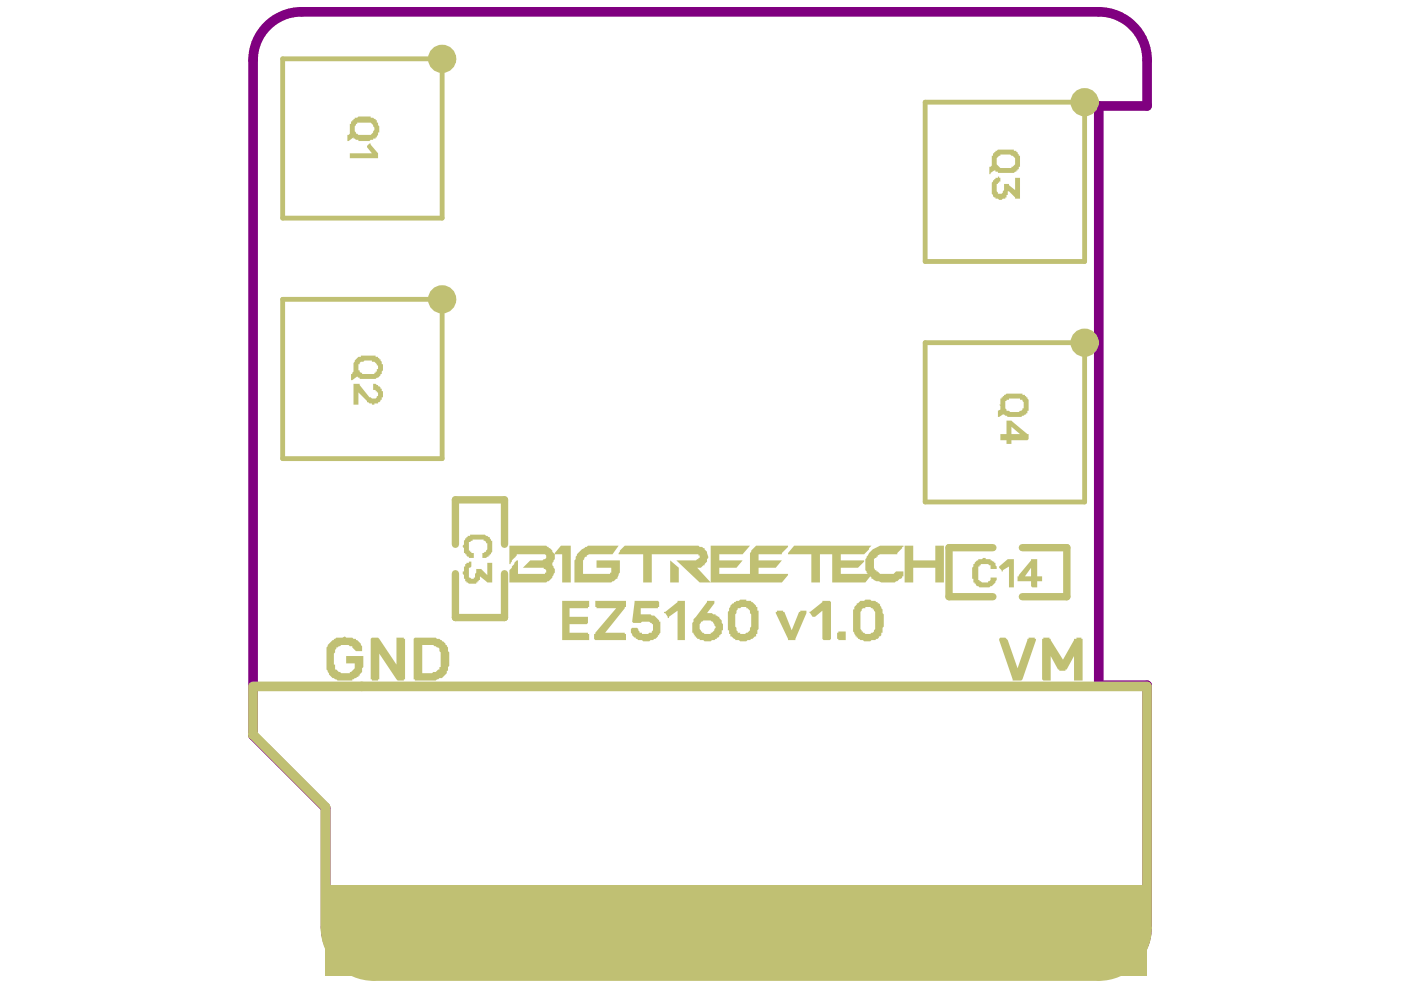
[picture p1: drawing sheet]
<svg xmlns="http://www.w3.org/2000/svg" width="297mm" height="210mm" viewBox="0 0 297 210" stroke-linecap="round" stroke-linejoin="round" font-family="sans-serif">
<path d="M56.2 5.9a10.2 10.2 0 0 1 7.7-3.4h169.1a10.2 10.2 0 0 1 10.2 10.2v9.8h-10.2v122.8h10.2v51.2a10.2 10.2 0 0 1-10.2 10.2h-153.7a10.2 10.2 0 0 1-10.3-10.2v-25.2l-15.3-15.4v-143.2a10.2 10.2 0 0 1 2.5-6.8z" fill="none" stroke="#800080" stroke-width="2"/>
<path d="M96.6 115.4v-9.4h10.4v9.4M210.5 116.1h-9.3v10.4h9.3M216.8 116.1h9.4v10.4h-9.4M96.6 121.6v9.3h10.4v-9.3" fill="none" stroke="#c0c073" stroke-width="1.6"/>
<path d="M53.6 145.5v10.3l15.4 15.3v25.6M54.2 145.5h188.7M243.2 145.5v51.2M79.3 206.9h153.6" fill="none" stroke="#c0c073" stroke-width="2"/>
<path d="M59.9 12.5h33.8v33.7h-33.8zM196.2 21.7h33.8v33.7h-33.8zM59.9 63.5h33.8v33.7h-33.8zM196.2 72.7h33.8v33.7h-33.8z" fill="none" stroke="#c0c073" stroke-width="1"/>
<path d="M69 187.6h174.2v19.2h-174.2z" fill-rule="evenodd" fill="#c0c073"/>
<g fill="#c0c073">
<path d="M211.8 135.5l.3-.3h1l.6 .5 2 6 2.1-6.2h.3v-.3h1.3v.3h.2l-2.8 8.5a2.06 2.06 0 0 1-1.8 .3h-.3z"/>
<path d="M220.9 135.5h.3v-.3h1.3v.3h.3v.2l2.6 4.2 2.3-4.2v-.2h.5v-.3h1.1v.3h.2v8.8h-1.8v-5.2l-1.5 2.9h-.3v.2h-1.3v-.2h-.3l-1.5-2.9v5.2a2.06 2.06 0 0 1-1.9-.3z"/>
<path d="M98.6 114.1h.3v-.2h.3v-.3h.5v-.2h1.8a2.4 2.4 0 0 1 2.1 .5h.2l.3 .8h.3v2.3l-.3 .3v.2h-.3v.3h-.2v.2h-.3l-.2 .3h-.8v-1h.2a1.4 1.4 0 0 0 .8-1.9v-.2h-.2v-.3l-.3-.2h-.3v-.3h-2.3v.3l-.8 .2v1.8h.3v.3h.2v.3h.6v1h-1.1v-.3h-.2l-.3-.2v-.3h-.3v-.2h-.2v-1.1l-.3-.2v-.3l.3-.3v-.7l.2-.3z"/>
<path d="M98.6 119.6h.3v-.3h.5v-.2h.5v1l-.2 .3h-.3v2.1h.3l.2 .2h.6v-.2h.2v-.8l.3-.3v-.8h1l1.3 1.3v-2.6h1.1v4.2h-1.1l-1.5-1.3v.8h-.3v.2h-.3v.3h-.2v.3h-1.6l-.2-.3h-.3v-.3h-.3v-.5h-.2v-.8l-.3-.2v-.5h.3v-1.1h.2z"/>
<path d="M74.2 32.5h4.7l-1.1-1.3v-.3l.5-.5h.3v.3l1.6 1.8v1h-6z"/>
<path d="M75 81.4h1.3v.2l2 2.6h.3l.3 .3h.7l.3-.3v-.2h.3v-.8h-.3v-.3h-.3v-.2h-.5v-1.3h.5l.3 .2h.3v.3h.2l.3 .3v.2h.2v.5h.3v1.3h-.3v.6h-.2v.2l-.3 .3h-.2v.2h-.8v.3h-.5v-.3h-.6l-.2-.2h-.3v-.3l-1.8-1.8v2.6h-1z"/>
<path d="M206.4 119.6h.2a.92 .92 0 0 1 .8-.8v-.2h.8l.3-.3h.5v.3h1v.2h.3l.2 .3h.3v.2h.3l.2 1.3h-1.3v-.7h-.2l-.3-.3h-1.6v.3h-.2v.2h-.3v2.9h.3v.2h.2l.3 .3h1.3v-.3h.3l.2-.2v-.5h1.3v.5l-.8 1a2.68 2.68 0 0 1-2.3 .5h-.5l-.3-.2h-.2l-.3-.3v-.2h-.3v-.3h-.2v-.8h-.3v-2.3l.3-.3z"/>
<path d="M211.8 120.1l1.9-1.5h1.3v5.9h-1.1v-4.4l-1.3 .8v.3h-.2v-.3l-.6-.5z"/>
<path d="M210.5 38.2h.3v-.2h.3v-.3h.5v-.3h.2v.3h.3v.8h-.3v.2h-.2v.3h-.3v1.6l.3 .2v.3h.8l.2-.3v-.2a1.77 1.77 0 0 0 .3-1.6h1v.3l1.3 1v-2.6h1.1v4.4h-1.1v-.2l-1.3-1.3h-.2v.7h-.3v.6h-.3v.2h-.5a.65 .65 0 0 1-1 0h-.5v-.2h-.3a2.68 2.68 0 0 1-.5-2.4v-.8l.2-.2z"/>
<path d="M69.5 136.8l1-1.1h.3v-.2h.2l.3-.3h1.3l.5-.3 .3 .3h1.3l.3 .3h.5v.2h.2l.8 .8v.3l.3 .2v1.1h-1.3l-.8-.8v-.3h-.5l-.3-.2h-.3a2.4 2.4 0 0 0-2 .5h-.3v.2l-.3 .3v.5l-.2 .3v2.3h.2v1.1h.3l.3 .2a2.97 2.97 0 0 0 2.6 .5v-.2h.2l.3-.3a1.48 1.48 0 0 0 .5-1.5h-1.8v-1.6h3.6v2.3l-.2 .3v.3a.82 .82 0 0 1-.5 1v.3h-.3v.2l-1.3 .5v.3h-1.6a2.68 2.68 0 0 1-2.3-.5h-.3l-.5-.5-.3-.3v-.3a2.68 2.68 0 0 1-.5-2.3v-3.1l.3-.3z"/>
<path d="M78.6 135.5l.3-.3h1.3l.2 .3 3.7 5.4v-5.7h1.5v.3h.3v8.5h-.3v.3a1.77 1.77 0 0 1-1.5-.3l-3.7-5.4v5.4h-.2v.3h-1.3v-.3h-.3z"/>
<path d="M119.2 127.4h5.7v1.3h-.2v.3h-3.9v1.8h3.9v1.3l-.3 .2h-3.6v1.9h3.9v.2h.2v1.3h-5.7z"/>
<path d="M126.2 127.4h6.5v1.3h-.2v.3l-4.2 5.2h4.2v.2h.2v1.3h-6.5l-.2-.2v-1.1h.2v-.2l4.4-5.2h-4.1v-.3h-.3z"/>
<path d="M134.5 127.4h5l.3 .3v1h-.3v.3h-3.7v1.5v-.2h2.1l.3 .2a.82 .82 0 0 1 1 .5l.6 .6v.2h.2v2.4l-.2 .2v.3h-.3a.92 .92 0 0 1-.8 .8l-.2 .2h-.6l-.2 .3h-1.3l-.3-.3h-.8l-.2-.2h-.3v-.3a.92 .92 0 0 1-.8-.8l-.2-.2v-.8l.2-.3h1.1l.2 .3 .3 .8h.5v.2h1.3l.3-.2h.5v-.3l.3-.3v-1.3h-.3v-.2h-.3l-.2-.3h-1.6l-.3 .3h-1.5l-.3-.3z"/>
<path d="M140.8 129.7h.3l2.6-2v-.3h1.5v8.3h-1.5v-6.2l-1.9 1.3v.2h-.2v-.2l-.5-.8h-.3z"/>
<path d="M164.5 129.7h.2v-.2h1.3v.2h.3l1.6 3.9 1.5-3.9h.3v-.2h1.3v.5l-2.4 5.7h-1.5z"/>
<path d="M171.5 129.7h.3l2.6-2v-.3h.2a1.77 1.77 0 0 1 1.6 .3v7.8a1.48 1.48 0 0 1-1.8 0v-6l-1.6 1.3h-.3v.2v-.2h-.2z"/>
<path d="M177.5 134.2h.2v-.3h1.6v1.8h-1.6v-.2h-.2z"/>
<path d="M74.4 25.7h.3v-.2h.3v-.3h.2v-.2h.5l.3-.3h2.6v.3h.5l.3 .2h.2v.3h.3v.5h.3v.5l.2 .3v1.3h-.2v.5l-.3 .3v.2h-.3v.3h-.5v.2h-.5l-.3 .3h-2.3v-.3h-.5l-.3-.2h-.2v-.3l-1.1 .8h-.3v-1.3h.3l.3-.3v-2h.2zM75.5 26.3v.2l-.3 .3a1.4 1.4 0 0 0 .8 1.8h2.1a.78 .78 0 0 0 1-.8 .65 .65 0 0 0 0-1 .91 .91 0 0 0-1.3-.8h-2.1v.3z"/>
<path d="M212.1 84.5h.3v-.3h.2v-.2h.3v-.3h.2l.3-.2h3.4v.2h.5v.3h.3v.2h.2v.3l.3 .3v2.3h-.3v.5h-.2v.3h-.3a2.68 2.68 0 0 1-2.3 .5 2.4 2.4 0 0 1-2.1-.5l-1.3 .5v-1.3l.5-.3v-.7l-.3-.3h.3zM213.1 85v1.6l.3 .2v.3l1.3 .3a2.4 2.4 0 0 0 2.1-.6v-.2h.2v-1.3l-.2-.3v-.2h-.5v-.3h-2.4v.3h-.5v.2z"/>
<path d="M213.4 89.2h1l3.4 2.8h.3v1.1l-.3 .2h-3.4v.8h-1v-.8h-1.3v-1.3h1.3zM214.4 90.5v1.5h1.9z"/>
<path d="M75.2 76.4l.3-.2a.82 .82 0 0 1 1-.5v-.3h3.1v.3h.6v.2h.2v.3h.3v.2l.2 .3v.5h.3v1.3l-.3 .3v.5h-.2a.92 .92 0 0 1-.8 .8l-.3 .2h-3.3v-.2h-.3l-.3-.3-1 .8h-.3v-1.3h.3v-.3l.3-.2v-1.8l.2-.3zM76 77.2v1.3h.3v.3l.2 .2h.3v.3h2.6v-.3h.2v-.2h.3v-.5h.3v-.8h-.3a.92 .92 0 0 0-1-.8v-.3h-1.6l-.3 .3h-.5l-.2 .3v.2z"/>
<path d="M218.6 118.6h1.3v3.6h1v1h-1v1.3h-1l-.3-.2v-1.1h-2.9v-1h.3v-.3l2.6-3.1zM218.6 120.4l-1.3 1.8h1.3z"/>
<path d="M210.5 32.5h.3v-.3h.3v-.2h.2l.3-.3h3.4v.3h.5v.2h.2l.3 .8h.3v2.4h-.3v.5h-.3v.2h-.2v.3h-.3l-.2 .3h-3.4v-.3h-.5v-.3h-.3l-.8 .6v.2h-.2v-1.5h.2l.3-.3v-2.1h.2zM211.3 33.5a1.64 1.64 0 0 0 1.1 2.1h2v-.2a.91 .91 0 0 0 .8-1.3 .78 .78 0 0 0-.8-1.1l-.2-.2h-2.1v.2h-.3z"/>
<path d="M87.7 135.5l.3-.3h4.4l.2 .3h.6l.2 .2h.3v.3a.92 .92 0 0 1 .8 .8h.2v.2l.3 .3v.8l.2 .2v2.9l-.2 .2v.8h-.3a.82 .82 0 0 1-.5 1.1 .82 .82 0 0 1-1 .5l-.8 .5h-4.4v-.3h-.3zM89.5 136.8v5.9h2.1l.3-.2a.82 .82 0 0 0 1-.5h.3v-.6h.2v-3.1l-.2-.2v-.6l-1.3-.7z"/>
<path d="M149.9 127.4h1.6v.5l-1.6 2.1h1l.3 .3h.5v.2l.8 .3v.2a.82 .82 0 0 1 .5 1.1l.3 .2v1.3h-.3v.8h-.2v.3h-.3v.2l-.3 .3h-.2v.3h-.3l-.2 .2h-.6l-.2 .3h-1.3l-.3-.3h-.8v-.2h-.5v-.3h-.2v-.3h-.3l-.3-.7h-.2v-2.1l.2-.3a.82 .82 0 0 1 .6-1l2.3-3.1zM148.6 131.8v.3l-.3 .2v1.1l.3 .2v.3h.3v.3h.2l.3 .2h1.3v-.2a.92 .92 0 0 0 .8-.8l.2-.3-.2-.8a1.4 1.4 0 0 0-1.9-.7h-.5l-.2 .2z"/>
<path d="M154.8 128.4l.6-.5h.2v-.2h.3l.2-.3h.6l.2-.3h1.3v.3h1.1v.3h.2l.8 .7v.3h.3v.8h.2v3.9l-.2 .2v.8h-.3v.5h-.2l-.6 .6h-.2l-.3 .2h-.5l-.3 .3h-1.3l-.2-.3h-.8v-.2h-.3l-.5-.6h-.3v-.5h-.2v-.8h-.3v-3.9l.3-.2v-.5l.2-.3zM156.4 129v.2l-.3 .3v.5l-.2 .3v2.6l.2 .2v.5l.3 .3v.3h.5v.2h1.1l.2-.2a.92 .92 0 0 0 .8-1.1l.3-.2v-2.6l-.3-.3a.78 .78 0 0 0-.8-1v-.3h-1l-.3 .3z"/>
<path d="M181.7 127.9h.2a.99 .99 0 0 1 1.3-.5l.3-.3h1l.3 .3h.8l.2 .3h.3v.2h.2l.3 .3v.2l.5 .8v.8l.3 .3v2.6l-.3 .2v1.1h-.2v.5l-.3 .2h-.3v.3l-.2 .3h-.3l-.2 .2h-.8l-.3 .3h-1.3l-.2-.3h-.6l-.2-.2h-.3v-.3h-.2v-.3h-.3v-.2a2.68 2.68 0 0 1-.5-2.4v-3.1h.2a.82 .82 0 0 1 .6-1zM182.7 129.2v.3l-.3 .2v3.7l.3 .2v.3h.3v.3h.2l.3 .2h1l.3-.2h.2a2.68 2.68 0 0 0 .6-2.4v-2.1l-.3-.2v-.3h-.3v-.2h-.2l-.3-.3h-1v.3h-.5z"/>
<path d="M108 115.7h7.8l.3 .3h.2v.2a.92 .92 0 0 1 .8 .8 1.3 1.3 0 0 1 .3 1.8v.3a.65 .65 0 0 0 0 1v.3l.2 .2v.8l-.2 .3-.3 .8-.8 .7h-.2l-.3 .3h-7.8v-2.6l1-1.3a.92 .92 0 0 1 .8-.8v2.9h5.7v-.3h.3v-.5l-.3-.3h-.2v-.2h-4.4l1.5-1.6h2.6l.3-.2h.2a.65 .65 0 0 0 0-1.1h-5.9v.3l-1.1 1-.2 .8h-.3zM118.9 115.7h2.1v7.8h-1.8v-6h-1.6v-.2zM122.3 117.5l1.1-1 1.3-.8h6.5l-1.3 1.8h-5l-1 .8v.3l-.3 .2v2.9h5.7v-.3h.3v-1h-3.1v-1.6h4.9v2.6l-.2 .3-.3 1h-.3l-1 .8h-7.8v-4.7l.3-.2v-.6l.2-.2zM131.4 116.7l1.1-1h15.6l.2 .3h.6l.2 .2h.3v.3l.5 .5 .3 1.3-.3 .3v.5l-.5 .5v.3h-.3a.99 .99 0 0 1-1.3 .5l2.9 3.1v-7.8h8.3l-1.6 1.8h-4.9v1.3h4.9l-1.3 1.6h-3.6v1.3h6.5v-4.4l.3-.3v-.3l1-1h6.8v.3l-1.3 1.3v.2h-5v1.3h5l-1.3 1.6h-3.7v1.3h6.3v.2l-1.3 1.6h-17.5l-4.9-4.7h4.2l.2-.2h.3v-.3h.2v-.5h-.2v-.3h-9.9v6h-1.8v-6h-5.2zM168.4 115.7h16.4l-.5 .5v.3l-1.1 1h-4.9v1.3h4.9v.3l-1.3 1.3h-3.6v1.3h5.7l-.3-.3a4 4 0 0 1 1.3-4.9l1.6-.8h4.9v.3h-.2v.2l-1.1 1.1v.2h-3.6l-.5 .3v.2h-.3v.3h-.2l-.3 .3v1.8l.3 .5h.2v.3h.3a.99 .99 0 0 0 1.3 .5h2.1l.5-.5h1.5v1h-.2v.3l-.3 .2h-.2l-1.1 .8h-2.8l-.6-.3h-.5l-.8-.5h-.2v-.2l-.3-.3-1 1.3h-7.1v-6h-2.6v6h-1.8v-6h-4.9v-.2zM191.8 115.7h1.8v3.1h4.7v-3.1h1.8v7.8h-1.8v-3.1h-4.7v3.1h-1.8zM142.1 118.8l1.8 1.6v3.1h-1.8z"/>
</g>
<path d="M69 196.7a10.2 10.2 0 0 0 10.3 10.2M243.2 196.7a10.2 10.2 0 0 1-10.3 10.2" fill="none" stroke="#c0c073" stroke-width="2"/>
<g fill="none" stroke="#c0c073" stroke-width="3.1">
<circle cx="93.7" cy="12.5" r="1.45"/>
<circle cx="230" cy="21.7" r="1.45"/>
<circle cx="93.7" cy="63.5" r="1.45"/>
<circle cx="230" cy="72.7" r="1.45"/>
</g>
</svg>
